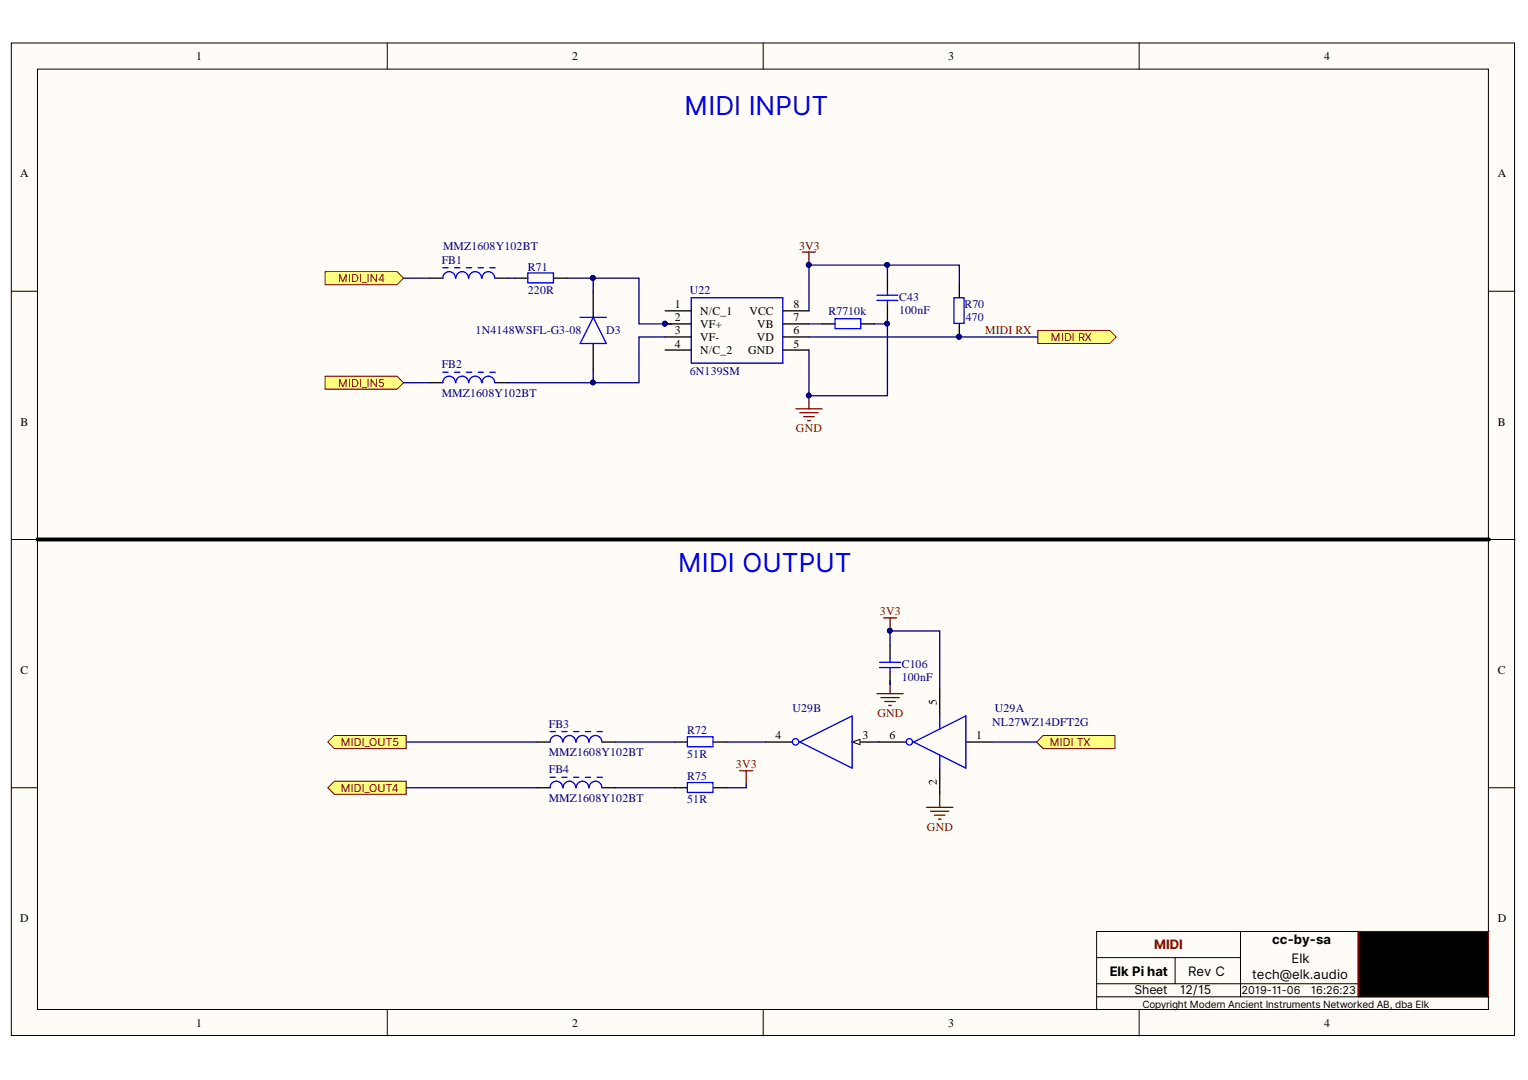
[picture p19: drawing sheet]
<svg xmlns="http://www.w3.org/2000/svg" width="297mm" height="210mm" viewBox="0 0 297 210" stroke-linecap="round" stroke-linejoin="round" font-family="sans-serif">
<defs><g id="words">
<g font-size="5.1" fill="#00f">
<text x="133.1" y="22.4">MIDI INPUT</text>
<text x="131.8" y="111.2">MIDI OUTPUT</text>
</g>
<text font-size="2.5" fill="#980000" x="224.4" y="184.5">MIDI</text>
<g font-size="2.5">
<text x="247.3" y="183.5">cc-by-sa</text>
<text x="215.7" y="189.6">Elk Pi hat</text>
<text x="231" y="189.6">Rev C</text>
<text x="243.4" y="190.4">tech@elk.audio</text>
<text x="251.1" y="187.1">Elk</text>
</g>
<g font-size="2.4">
<text x="220.6" y="193.2">Sheet</text>
<text x="229.4" y="193.2">12/15</text>
</g>
<g font-size="2.3">
<text x="38.2" y="11.7">1</text>
<text x="111.2" y="11.7">2</text>
<text x="184.3" y="11.7">3</text>
<text x="257.4" y="11.7">4</text>
<text x="3.9" y="34.5">A</text>
<text x="291.2" y="34.5">A</text>
<text x="131.2" y="59.9">1</text>
<text x="154.2" y="59.9">8</text>
<text x="131.2" y="62.5">2</text>
<text x="131.2" y="65">3</text>
<text x="136.1" y="61.2">N/C_1</text>
<text x="136.1" y="63.7">VF+</text>
<text x="145.7" y="61.2">VCC</text>
<text x="147.2" y="63.7">VB</text>
<text x="154.2" y="62.5">7</text>
<text x="154.2" y="65">6</text>
<text x="131.2" y="67.5">4</text>
<text x="136.1" y="66.3">VF-</text>
<text x="136.1" y="68.8">N/C_2</text>
<text x="145.4" y="68.8">GND</text>
<text x="147.1" y="66.3">VD</text>
<text x="154.2" y="67.5">5</text>
<text x="4" y="82.8">B</text>
<text x="291.2" y="82.8">B</text>
<text x="4" y="131">C</text>
<text x="291.2" y="131">C</text>
<text x="182.1" y="137.1" transform="rotate(-90 182.1 137.1)">5</text>
<text x="150.8" y="143.7">4</text>
<text x="167.7" y="143.7">3</text>
<text x="172.9" y="143.7">6</text>
<text x="189.8" y="143.7">1</text>
<text x="182.1" y="152.5" transform="rotate(-90 182.1 152.5)">2</text>
<text x="3.9" y="179.3">D</text>
<text x="291.2" y="179.3">D</text>
<text x="38.2" y="199.6">1</text>
<text x="111.2" y="199.6">2</text>
<text x="184.3" y="199.6">3</text>
<text x="257.4" y="199.6">4</text>
</g>
<g font-size="2.3" fill="#000080">
<text x="85.9" y="51.3">FB1</text>
<text x="86.1" y="48.5">MMZ1608Y102BT</text>
<text x="102.6" y="52.6">R71</text>
<text x="102.6" y="57.1">220R</text>
<text x="134.1" y="57.1">U22</text>
<text x="174.8" y="58.4">C43</text>
<text x="187.5" y="59.9">R70</text>
<text x="92.5" y="65">1N4148WSFL-G3-08</text>
<text x="117.8" y="65">D3</text>
<text x="161.1" y="61.2">R7710k</text>
<text x="174.8" y="61">100nF</text>
<text x="187.7" y="62.5">470</text>
<text x="85.9" y="71.6">FB2</text>
<text x="85.9" y="77.2">MMZ1608Y102BT</text>
<text x="134.1" y="72.9">6N139SM</text>
<text x="175.3" y="129.8">C106</text>
<text x="175.3" y="132.3">100nF</text>
<text x="106.7" y="141.4">FB3</text>
<text x="133.6" y="142.7">R72</text>
<text x="154.1" y="138.4">U29B</text>
<text x="192.9" y="141.2">NL27WZ14DFT2G</text>
<text x="193.4" y="138.4">U29A</text>
<text x="106.7" y="147">MMZ1608Y102BT</text>
<text x="133.6" y="147.3">51R</text>
<text x="106.7" y="150.3">FB4</text>
<text x="106.7" y="155.9">MMZ1608Y102BT</text>
<text x="133.6" y="151.6">R75</text>
<text x="133.6" y="156.1">51R</text>
</g>
<g font-size="2.3" fill="#800000">
<text x="155.3" y="48.5">3V3</text>
<text x="191.5" y="65">MIDI RX</text>
<text x="154.7" y="84">GND</text>
<text x="171.1" y="119.6">3V3</text>
<text x="170.6" y="139.4">GND</text>
<text x="143.1" y="149.3">3V3</text>
<text x="180.2" y="161.5">GND</text>
</g>
<g font-size="2.1" fill="#800000">
<text x="65.7" y="54.9">MIDI_IN4</text>
<text x="204.3" y="66.3">MIDI RX</text>
<text x="65.7" y="75.2">MIDI_IN5</text>
<text x="66.2" y="145">MIDI_OUT5</text>
<text x="204.1" y="145">MIDI TX</text>
<text x="66.2" y="153.8">MIDI_OUT4</text>
</g>
<g font-size="2.1">
<text x="241.4" y="193.2">2019-11-06</text>
<text x="254.9" y="193.2">16:26:23</text>
</g>
<text font-size="1.9" x="222.1" y="195.9">Copyright Modern Ancient Instruments Networked AB, dba Elk</text>
</g></defs>
<g fill="#fffcf8" stroke="#000" stroke-width=".19">
<path d="M2.2 8.4h292.2v192.9h-292.2z"/>
<path d="M7.3 13.4h282v182.8h-282z"/>
</g>
<g fill="none" stroke="#000" stroke-width=".19">
<path d="M75.3 8.4v5M148.4 8.4v5M221.4 8.4v5M2.2 56.6h5.1M289.4 56.6h5.1M2.2 104.9h5.1M289.4 104.9h5.1M2.2 153.1h5.1M289.4 153.1h5.1M75.3 196.3v5.1M148.4 196.3v5.1M213.2 186.1h27.9"/>
<path d="M213.2 191.2h50.8M213.2 193.7h76.2M221.4 196.3v5.1M228.4 186.1v5.1M241.1 181v12.7M264 193.7v-12.7h25.4h-76.2v15.3"/>
</g>
<path d="M264 181h25.3v12.6h-25.3z" fill="#000" stroke="#800000" stroke-width=".19"/>
<path d="M112.8 61.7h5.1M115.3 61.7l2.6 5.1h-5.1z" fill="none" stroke="#00f" stroke-width=".25"/>
<path d="M115.3 56.6v5.1M115.3 66.8v5" fill="none" stroke="#000" stroke-width=".25"/>
<path d="M156 49h2.5M157.3 49v2.5M154.7 79.5h5.1M157.3 76.9v2.6M155.5 80.2h3.5M156.2 81h2.1M157 81.7h.5" fill="none" stroke="#800000" stroke-width=".25"/>
<g fill="#000080" stroke="#000080" stroke-width=".19">
<circle cx="157.2" cy="76.9" r=".46"/>
<circle cx="157.2" cy="51.5" r=".46"/>
</g>
<path d="M201.7 64.2h14l1.3 1.3-1.3 1.3h-14z" fill-rule="evenodd" fill="#ffff80" stroke="#800000" stroke-width=".19"/>
<path d="M100.1 54.1h2.5M107.7 54.1h2.5M186.5 55.3v2.6M186.5 63v2.5" fill="none" stroke="#000" stroke-width=".25"/>
<circle cx="186.4" cy="65.4" r=".46" fill="#000080" stroke="#000080" stroke-width=".19"/>
<path d="M102.6 53h5v2h-5zM185.5 57.9h1.9v5h-1.9z" fill="none" stroke="#00f" stroke-width=".25"/>
<g fill="#ffff80" stroke="#800000" stroke-width=".19">
<path d="M63.2 52.8h14l1.3 1.3-1.3 1.2h-14z" fill-rule="evenodd"/>
<path d="M63.2 73.1h14l1.3 1.3-1.3 1.2h-14z" fill-rule="evenodd"/>
<path d="M201.5 144.2l1.3-1.3h13.9v2.6h-13.9z" fill-rule="evenodd"/>
<path d="M63.7 144.2l1.3-1.3h14v2.6h-14z" fill-rule="evenodd"/>
<path d="M63.7 153.1l1.3-1.3h14v2.6h-14z" fill-rule="evenodd"/>
</g>
<path d="M143.8 149.8h2.5M145.1 149.8v2.5" fill="none" stroke="#800000" stroke-width=".25"/>
<g fill="none" stroke="#000" stroke-width=".25">
<path d="M83.5 54.1h2.6M96.3 54.1h2.5M172.5 54.1v2.5M172.5 59.1v2.6M83.5 74.4h2.6M96.3 74.4h2.5M129.3 60.4h5.1M129.3 63h5.1M129.3 65.5h5.1M129.3 68h5.1M152.2 60.4h5.1M152.2 63h5.1"/>
<path d="M152.2 65.5h5.1M152.2 68h5.1M159.8 63h2.5M167.4 63h2.6M182.7 134.1v5M104.4 153.1h2.5M104.4 144.2h2.5M117.1 153.1h2.5M117.1 144.2h2.5M131.1 153.1h2.5M131.1 144.2h2.5M138.7 153.1h2.5"/>
<path d="M138.7 144.2h2.5M148.9 144.2h5.1M165.6 144.2h5.1M171 144.2h5.1M182.7 149.3v5.1M187.8 144.2h5"/>
</g>
<g fill="none" stroke="#00f" stroke-width=".25">
<path d="M86.1 52h1M88.4 52h1M88.5 54.1a1.22 1.22 0 0 0-1.2-1.3 1.22 1.22 0 0 0-1.2 1.3M90.7 52h1M91.1 54.1a1.22 1.22 0 0 0-1.3-1.3 1.22 1.22 0 0 0-1.2 1.3M92.9 52h1.1M93.6 54.1a1.23 1.23 0 0 0-1.2-1.3 1.23 1.23 0 0 0-1.3 1.3M95.2 52h1.1M96.2 54.1a1.22 1.22 0 0 0-1.3-1.3 1.22 1.22 0 0 0-1.2 1.3M134.4 57.9h17.8v12.7h-17.8zM170.5 58.4h4M170.5 57.4h4"/>
<path d="M172.5 56.6v.8M172.5 58.4v.7M86.1 72.3h1M88.4 72.3h1M88.5 74.4a1.22 1.22 0 0 0-1.2-1.3 1.22 1.22 0 0 0-1.2 1.3M90.7 72.3h1M91.1 74.4a1.22 1.22 0 0 0-1.3-1.3 1.22 1.22 0 0 0-1.2 1.3M92.9 72.3h1.1M93.6 74.4a1.23 1.23 0 0 0-1.2-1.3 1.23 1.23 0 0 0-1.3 1.3M95.2 72.3h1.1M96.2 74.4a1.22 1.22 0 0 0-1.3-1.3 1.22 1.22 0 0 0-1.2 1.3M162.3 61.9h5v2h-5z"/>
<path d="M182.7 139.1v2.6M106.9 151.1h1M106.9 142.2h1M109.2 151.1h1M109.2 142.2h1M109.4 153.1a1.22 1.22 0 0 0-1.3-1.3 1.22 1.22 0 0 0-1.2 1.3M109.4 144.2a1.22 1.22 0 0 0-1.3-1.3 1.22 1.22 0 0 0-1.2 1.3M111.5 151.1h1M111.5 142.2h1M111.9 153.1a1.22 1.22 0 0 0-1.2-1.3 1.22 1.22 0 0 0-1.2 1.3M111.9 144.2a1.22 1.22 0 0 0-1.2-1.3 1.22 1.22 0 0 0-1.2 1.3M113.8 151.1h1"/>
<path d="M113.8 142.2h1M114.5 153.1a1.22 1.22 0 0 0-1.3-1.3 1.22 1.22 0 0 0-1.2 1.3M114.5 144.2a1.22 1.22 0 0 0-1.3-1.3 1.22 1.22 0 0 0-1.2 1.3M116.1 151.1h1M116.1 142.2h1M117 153.1a1.23 1.23 0 0 0-1.2-1.3 1.23 1.23 0 0 0-1.3 1.3M117 144.2a1.23 1.23 0 0 0-1.2-1.3 1.23 1.23 0 0 0-1.3 1.3M133.6 152.1h5v1.9h-5zM133.6 143.2h5v1.9h-5zM155.5 144.2l10.1 5.1M177.6 144.2l10.2-5.1v10.2zM182.7 146.8v2.5"/>
<circle cx="176.8" cy="144.2" r=".62"/>
</g>
<circle cx="129.2" cy="62.9" r=".46" fill="#000080" stroke="#000080" stroke-width=".19"/>
<path d="M165.6 144.2l1.6-.5v1z" fill="#fffcf8"/>
<path d="M165.6 144.2l1.6-.5v1z" fill="none" stroke="#000" stroke-width=".19"/>
<g fill="none" stroke="#00f" stroke-width=".25">
<path d="M171 129.7h4.1M171 128.7h4.1M173 128v.7M173 129.7v.8M155.5 144.2l10.1-5.1v10.2"/>
<circle cx="154.7" cy="144.2" r=".62"/>
</g>
<path d="M170.5 134.8h5.1M171.2 135.6h3.6M171.8 120.1h2.5M172 136.3h2M172.8 137.1h.5M173 120.1v2.5M173 132.3v2.5M180.1 156.9h5.1M180.9 157.7h3.6M181.7 158.4h2M182.4 159.2h.5M182.7 154.4v2.5" fill="none" stroke="#800000" stroke-width=".25"/>
<g fill="#000080" stroke="#000080" stroke-width=".19">
<circle cx="173" cy="122.6" r=".46"/>
<circle cx="186.4" cy="65.4" r=".46"/>
<circle cx="115.3" cy="74.3" r=".46"/>
<circle cx="115.3" cy="54" r=".47"/>
<circle cx="157.2" cy="51.5" r=".46"/>
<circle cx="172.5" cy="51.5" r=".46"/>
<circle cx="172.5" cy="62.9" r=".46"/>
<circle cx="129.2" cy="62.9" r=".46"/>
<circle cx="157.2" cy="76.9" r=".46"/>
</g>
<path d="M173 125.4v2.6M173 130.5v2.5" fill="none" stroke="#000" stroke-width=".25"/>
<path d="M7.3 104.9h282.1" fill="none" stroke="#000" stroke-width=".76"/>
<g fill="none" stroke="#000080" stroke-width=".25">
<path d="M78.5 54.1h5M98.8 54.1h1.3M110.2 54.1h14v8.9h6.4M115.3 54.1v2.5M172.5 51.5v2.6M186.5 55.3v-3.8h-29.2v8.9M78.5 74.4h5M115.3 71.8v2.6M129.3 65.5h-5.1v8.9h-25.4M157.3 65.5h44.4M157.3 63h2.5M170 63h2.5"/>
<path d="M172.5 61.7v15.2h-15.2v-8.9M173 125.4v-2.8h9.7v11.5M173 132.3v.7M79 153.1h25.4M79 144.2h25.4M119.6 153.1h11.5M119.6 144.2h11.5M141.2 144.2h7.7M145.1 152.3v.8h-3.9M170.7 144.2h.3M192.8 144.2h8.7"/>
</g>
<use href="#words"/>
</svg>
